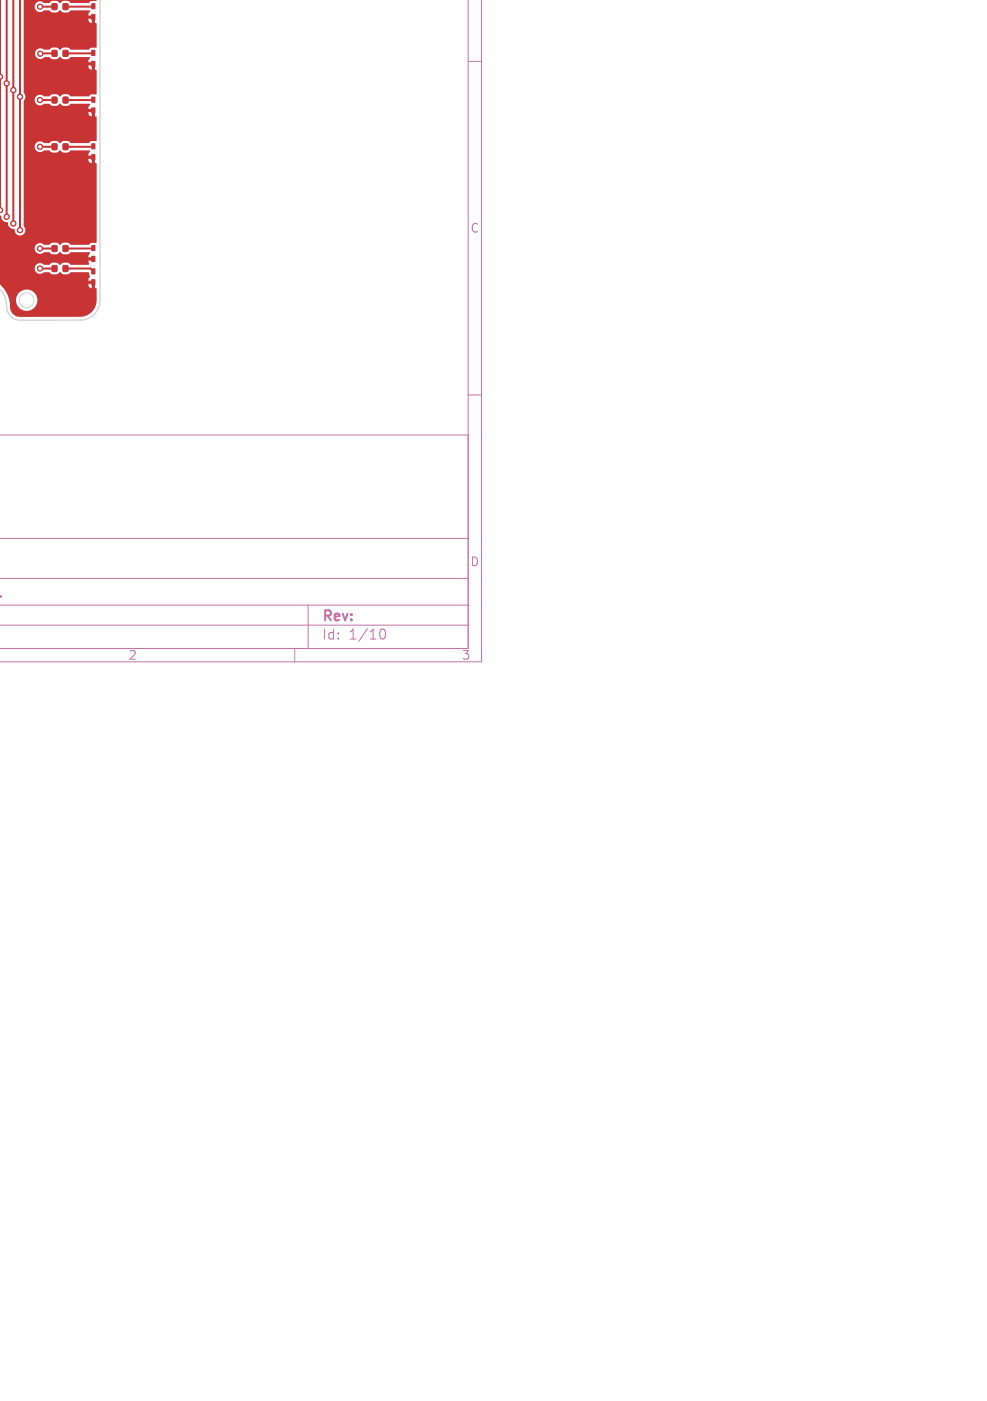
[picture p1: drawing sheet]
<svg xmlns="http://www.w3.org/2000/svg" width="148mm" height="210mm" viewBox="0 0 148 210" stroke-linecap="round" stroke-linejoin="round" font-family="sans-serif">
<defs><g id="words">
<g font-size="2.1" fill="#c872ab">
<text x="48.2" y="93.5">Rev:</text>
<text x="48.2" y="96.1">Id:</text>
<text x="52.3" y="96.1">1/10</text>
</g>
<g font-size="1.8" fill="#c872ab">
<text x="70.5" y="35.1">C</text>
<text x="70.5" y="85.1">D</text>
<text x="19.2" y="99.1">2</text>
<text x="69.2" y="99.1">3</text>
</g>
</g></defs>
<path d="M70.2 0v97.2h-70.2h70.2v-32h-70.2M72.2 0v99.2h-72.2M70.2 9.2h2M70.2 59.2h2M0 93.7h70.2M0 90.7h70.2M0 86.7h70.2M0 80.7h70.2M44.2 97.2v2M46.2 90.7v6.5M56.9 94.9a.55 .55 0 0 1 .4-.6h.1a.94 .94 0 0 1 0 1.5h-.1a.55 .55 0 0 1-.4-.6" fill="none" stroke="#c872ab" stroke-width=".15"/>
<path d="M-.1 89.4h.2" fill="none" stroke="#c872ab" stroke-width=".4"/>
<g fill="#c83434" stroke="#c83434" stroke-width=".15">
<path d="M7.8 .6h.7v.8h-.7z"/>
<path d="M9.5 .6h.7v.8h-.7z"/>
<path d="M7.8 39.8h.7v.9h-.7z"/>
<path d="M9.5 39.8h.7v.9h-.7z"/>
<path d="M7.8 36.8h.7v.9h-.7z"/>
<path d="M9.5 36.8h.7v.9h-.7z"/>
<path d="M13.8 23.2h.4v.8h-.4z"/>
<path d="M13.8 21.6h.4v.7h-.4z"/>
<path d="M7.8 14.6h.7v.8h-.7z"/>
<path d="M9.5 14.6h.7v.8h-.7z"/>
<path d="M13.8 16.2h.4v.8h-.4z"/>
<path d="M13.8 14.6h.4v.7h-.4z"/>
<path d="M13.8 38.4h.4v.8h-.4z"/>
<path d="M13.8 36.8h.4v.8h-.4z"/>
<path d="M7.8 21.6h.7v.8h-.7z"/>
<path d="M9.5 21.6h.7v.8h-.7z"/>
<path d="M13.8 41.9h.4v.8h-.4z"/>
<path d="M13.8 40.3h.4v.8h-.4z"/>
<path d="M7.8 7.6h.7v.8h-.7z"/>
<path d="M9.5 7.6h.7v.8h-.7z"/>
<path d="M13.8 9.2h.4v.8h-.4z"/>
<path d="M13.8 7.6h.4v.7h-.4z"/>
<path d="M13.8 2.2h.4v.8h-.4z"/>
<path d="M13.8 .6h.4v.7h-.4z"/>
<path d="M0 31.1a.38 .38 0 0 1 .4 .4 .38 .38 0 0 1-.5 .3z"/>
<path d="M0 11.1a.38 .38 0 0 1 .4 .4 .38 .38 0 0 1-.5 .3z"/>
<circle cx="6" cy="1" r=".4"/>
<circle cx="1" cy="12.5" r=".4"/>
<circle cx="1" cy="32.5" r=".4"/>
<circle cx="6" cy="22" r=".4"/>
<circle cx="6" cy="8" r=".4"/>
<circle cx="6" cy="15" r=".4"/>
<circle cx="6" cy="40.3" r=".4"/>
<circle cx="3" cy="14.5" r=".4"/>
<circle cx="3" cy="34.5" r=".4"/>
<circle cx="6" cy="37.3" r=".4"/>
<circle cx="2" cy="33.5" r=".4"/>
<circle cx="2" cy="13.5" r=".4"/>
</g>
<g fill="none" stroke="#c83434" stroke-width=".3">
<path d="M0 -.1v31.6M1 -.1v32.6M2 0v33.5M3 0v34.5M6 1h2.2M6 8h2.2M6 15h2.2M14 .9l-4.2 .1M14 7.9l-4.2 .1M14 14.9l-4.2 .1M6 37.3h2.2M6 22h2.2"/>
<path d="M14 37.2l-4.2 .1M14 21.9l-4.2 .1M6 40.3h2.2M9.8 40.3h3.8l.4 .4"/>
</g>
<path d="M-.1 -.1h14.6h-9.3h9.3h-9.3h9.3h-9.3h9.3h-9.3h9.3l-.1 .3h-.8l-.3 .2h-2.7l-.5-.3h-.6l-.5 .4-.6-.4h-.6l-.4 .3h-.8a.81 .81 0 0 0-1.2 .1 .81 .81 0 0 0 .1 1.1 .81 .81 0 0 0 1.1 0h.8l.5 .3h.6l.5-.4 .6 .4h.6l.4-.3h2.8l.1 .1-.2 .2v.4h.6l.1 .3h.2v.9l.3 .1v3.4l-.1 .2h-.8l-.3 .2h-2.7l-.5-.3h-.6l-.5 .4-.6-.4h-.6l-.4 .3h-.8a.81 .81 0 0 0-1.2 .2 .81 .81 0 0 0 .2 1.1 .81 .81 0 0 0 1.1-.1h.7l.5 .3h.6l.5-.4 .6 .4h.6l.4-.3h2.8l.1 .1-.2 .2v.4h.6l.1 .3h.2v.9l.3 .1v3.4l-.1 .2h-.8l-.3 .2h-2.7l-.5-.3h-.6l-.5 .4-.6-.4h-.6l-.4 .3h-.8a.82 .82 0 0 0-1.2 0 .82 .82 0 0 0 0 1.2 .82 .82 0 0 0 1.2 0h.8l.5 .3h.6l.5-.4 .6 .4h.6l.4-.3h2.8l.1 .1-.2 .2v.4h.6l.1 .3h.2v.9l.3 .1-.1 3.6h-.8l-.3 .2h-2.7l-.4-.3h-.6l-.6 .4-.5-.4h-.6l-.5 .3h-.8a.82 .82 0 0 0-1.2 0 .82 .82 0 0 0 0 1.2 .82 .82 0 0 0 1.2 0h.8l.5 .3h.6l.5-.4 .6 .4h.6l.4-.3h2.8l.1 .1-.2 .2v.4h.6l.1 .3h.2v.9l.3 .1v11.8h-.9l-.3 .3h-2.7l-.5-.3h-.6l-.5 .3-.6-.3h-.6l-.4 .3h-.8a.82 .82 0 0 0-1.2 0 .82 .82 0 0 0 0 1.1 .82 .82 0 0 0 1.2 0h.8l.5 .3h.6l.5-.3 .6 .3h.6l.4-.3h2.8l.1 .2-.2 .2v.4h.6l.1 .3-.1 .2h-.6l.1 .5-.1 .1h-2.7l-.5-.3h-.6l-.5 .3-.6-.3h-.6l-.4 .3h-.8a.81 .81 0 0 0-1.2 0 .81 .81 0 0 0 .1 1.2 .81 .81 0 0 0 1.1-.1h.8l.5 .3h.6l.5-.3 .6 .3h.6l.4-.3h2.7l.2 .6-.2 .4v.3h.6l.1 .2 .2 .1v.8l.3 .1v1.7a2.5 2.5 0 0 1-2.6 2.5h-8.9a1.52 1.52 0 0 1-1.5-1.7l-.1-.9h1a1.61 1.61 0 0 0 2.2 1.6 1.61 1.61 0 0 0 .4-2.7 1.61 1.61 0 0 0-2.6 .8v.3h-1l-.1-.3a4.5 4.5 0 0 0-1.2-1.9h13.2l.1 .4 .4 .1v-.6h-.5v.1h-13.2a.73 .73 0 0 1-.2-.8v-.4v6v-47.6v32.1a.24 .24 0 0 0 .1 .3 .24 .24 0 0 0 .2 .1 .95 .95 0 0 0 1 1 .95 .95 0 0 0 1 1 .82 .82 0 0 0 1.1 .8 .82 .82 0 0 0 .3-1.3v-9.9h9.7l.1 .3 .4 .2v-.7h-.5v.2h-9.7v-7h9.7l.1 .3 .4 .2v-.7h-.5v.2h-9.7v-1.9a.89 .89 0 0 0 0-1.2v-3.9h9.7l.1 .3 .4 .2v-.7h-.5v.2h-9.7v-7h9.7l.1 .3 .4 .2v-.7h-.5v.2h-9.7v-3.1h10.2z" fill="#c83434"/>
<g fill="#fff" stroke="#fff" stroke-width=".15">
<path d="M0 31.3l.2 .2-.2 .2z"/>
<path d="M0 11.3l.2 .2-.2 .2z"/>
<circle cx="6" cy="1" r=".2"/>
<circle cx="1" cy="12.5" r=".2"/>
<circle cx="1" cy="32.5" r=".2"/>
<circle cx="6" cy="22" r=".2"/>
<circle cx="6" cy="8" r=".2"/>
<circle cx="6" cy="15" r=".2"/>
<circle cx="6" cy="40.2" r=".2"/>
<circle cx="3" cy="14.5" r=".2"/>
<circle cx="3" cy="34.5" r=".2"/>
<circle cx="6" cy="37.2" r=".2"/>
<circle cx="2" cy="33.5" r=".2"/>
<circle cx="2" cy="13.5" r=".2"/>
</g>
<path d="M15 0v45a3 3 0 0 1-3 3h-9a2.06 2.06 0 0 1-2-2.3 4 4 0 0 0-1.1-2.4" fill="none" stroke="#d0d2cd" stroke-width=".2"/>
<circle cx="4" cy="45" r="1.1" fill="none" stroke="#d0d2cd" stroke-width=".15"/>
<use href="#words"/>
</svg>
